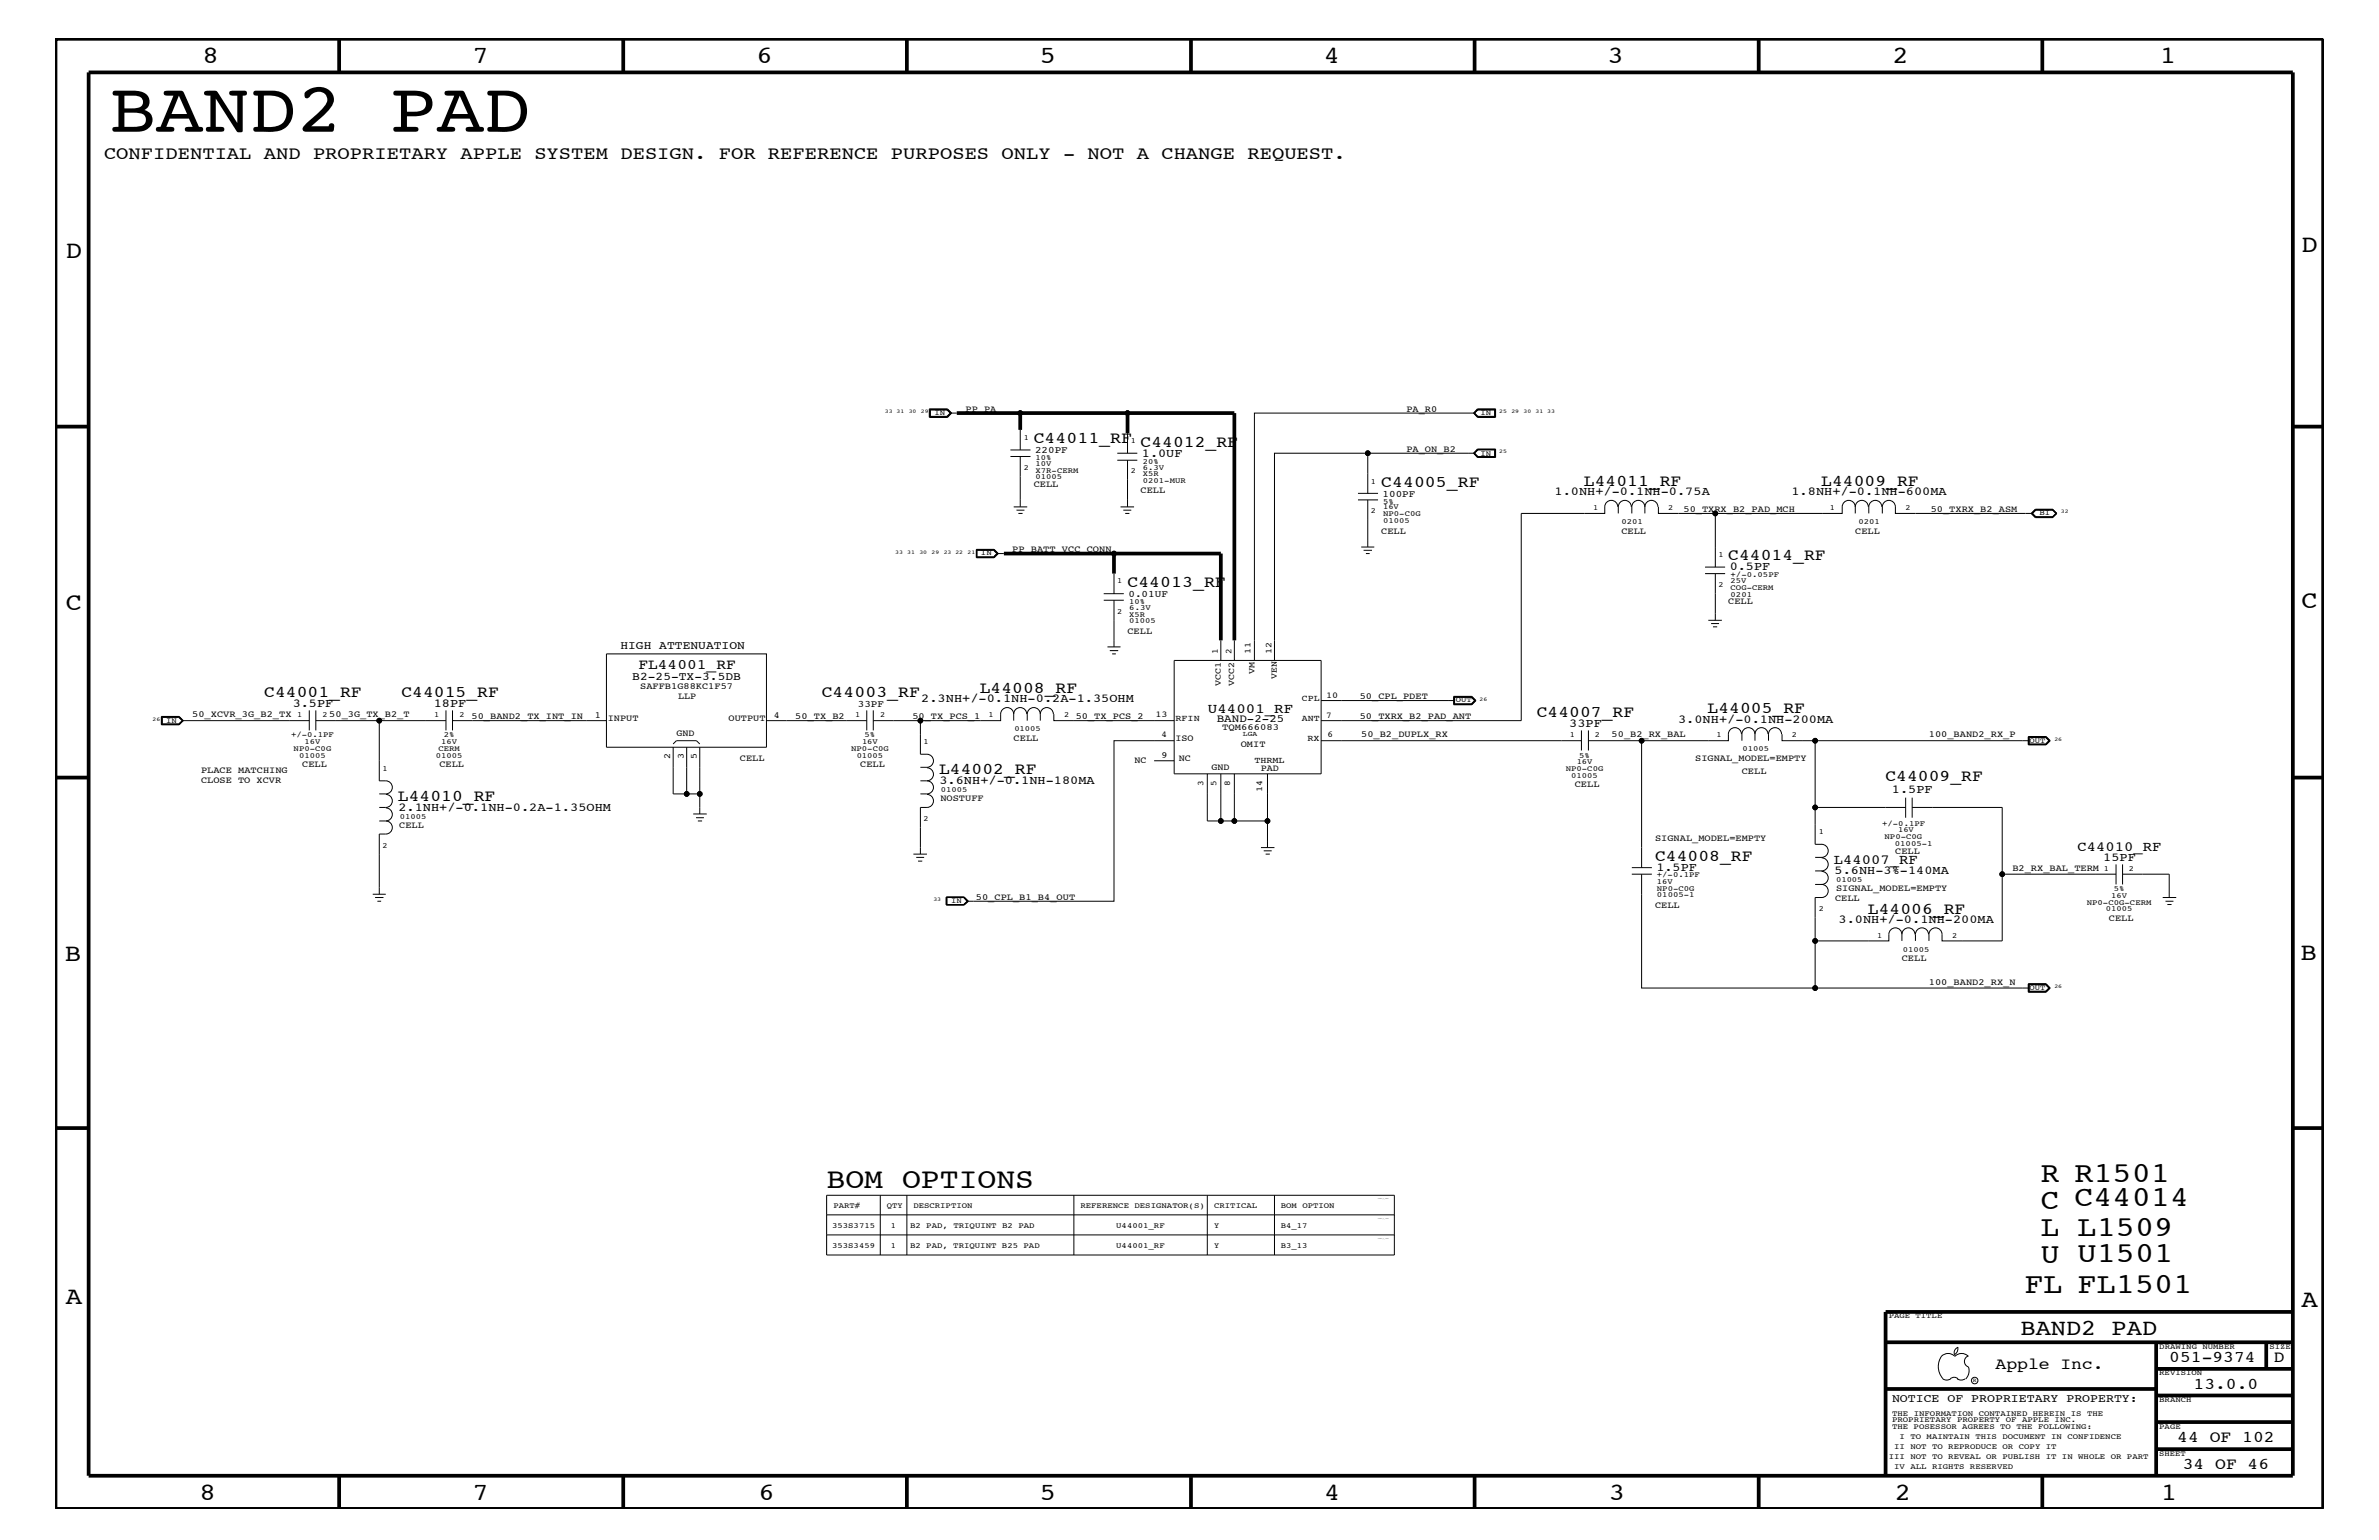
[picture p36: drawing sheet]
<svg xmlns="http://www.w3.org/2000/svg" width="432mm" height="279mm" viewBox="0 0 432 279" stroke-linecap="round" stroke-linejoin="round" font-family="sans-serif">
<defs><g id="words">
<text font-size="12.9" x="19.8" y="23.9">BAND2 PAD</text>
<g font-size="5.2">
<text x="150" y="215.6">BOM OPTIONS</text>
<text x="370.4" y="214.5">R R1501</text>
<text x="370.4" y="219.4">C C44014</text>
<text x="370.4" y="224.2">L L1509</text>
<text x="370.4" y="229.1">U U1501</text>
<text x="367.5" y="234.6">FL FL1501</text>
</g>
<g font-size="4.5">
<text x="36.7" y="11.5">8</text>
<text x="85.8" y="11.5">7</text>
<text x="137.3" y="11.5">6</text>
<text x="188.7" y="11.5">5</text>
<text x="240.3" y="11.5">4</text>
<text x="291.8" y="11.5">3</text>
<text x="343.5" y="11.5">2</text>
<text x="392" y="11.5">1</text>
<text x="11.9" y="46.8">D</text>
<text x="417.7" y="45.7">D</text>
<text x="11.9" y="110.6">C</text>
<text x="417.7" y="110.3">C</text>
<text x="11.8" y="174.3">B</text>
<text x="417.6" y="174.2">B</text>
<text x="11.9" y="236.7">A</text>
<text x="417.7" y="237.1">A</text>
<text x="36.2" y="272.1">8</text>
<text x="85.8" y="272.1">7</text>
<text x="137.7" y="272.1">6</text>
<text x="188.7" y="272.1">5</text>
<text x="240.4" y="272.1">4</text>
<text x="292" y="272.1">3</text>
<text x="343.9" y="272.1">2</text>
<text x="392.2" y="272.1">1</text>
</g>
<text font-size="4.1" x="366.7" y="242.3">BAND2 PAD</text>
<text font-size="3.3" x="18.9" y="28.9">CONFIDENTIAL AND PROPRIETARY APPLE SYSTEM DESIGN. FOR REFERENCE PURPOSES ONLY - NOT A CHANGE REQUEST.</text>
<g font-size="3">
<text x="187.6" y="80.5">C44011_RF</text>
<text x="207" y="81.1">C44012_RF</text>
<text x="250.7" y="88.3">C44005_RF</text>
<text x="287.5" y="88.2">L44011_RF</text>
<text x="330.6" y="88.2">L44009_RF</text>
<text x="313.7" y="101.6">C44014_RF</text>
<text x="204.6" y="106.5">C44013_RF</text>
<text x="177.8" y="125.8">L44008_RF</text>
<text x="48" y="126.5">C44001_RF</text>
<text x="72.9" y="126.5">C44015_RF</text>
<text x="149.1" y="126.5">C44003_RF</text>
<text x="278.9" y="130.2">C44007_RF</text>
<text x="309.9" y="129.4">L44005_RF</text>
<text x="170.4" y="140.4">L44002_RF</text>
<text x="342.2" y="141.7">C44009_RF</text>
<text x="72.2" y="145.3">L44010_RF</text>
<text x="300.4" y="156.2">C44008_RF</text>
<text x="339" y="165.8">L44006_RF</text>
<text x="362.2" y="248.4">Apple Inc.</text>
<text x="393.7" y="247.1">051-9374</text>
<text x="398.1" y="252">13.0.0</text>
<text x="412.7" y="247.1">D</text>
<text x="395.2" y="261.6">44 OF 102</text>
<text x="396.2" y="266.6">34 OF 46</text>
</g>
<text font-size="2.6" x="115.9" y="121.4">FL44001_RF</text>
<g font-size="2.5">
<text x="219.2" y="129.4">U44001_RF</text>
<text x="377.1" y="154.4">C44010_RF</text>
<text x="332.8" y="156.8">L44007_RF</text>
</g>
<g font-size="2.2">
<text x="207.3" y="82.8">1.0UF</text>
<text x="282.2" y="89.9">1.0NH+/-0.1NH-0.75A</text>
<text x="325.2" y="89.9">1.8NH+/-0.1NH-600MA</text>
<text x="313.9" y="103.5">0.5PF</text>
<text x="53.1" y="128.3">3.5PF</text>
<text x="78.7" y="128.3">18PF</text>
<text x="167.2" y="127.5">2.3NH+/-0.1NH-0.2A-1.35OHM</text>
<text x="284.8" y="131.9">33PF</text>
<text x="304.6" y="131.1">3.0NH+/-0.1NH-200MA</text>
<text x="170.5" y="142.3">3.6NH+/-0.1NH-180MA</text>
<text x="343.4" y="143.9">1.5PF</text>
<text x="72.3" y="147.1">2.1NH+/-0.1NH-0.2A-1.35OHM</text>
<text x="300.7" y="158">1.5PF</text>
<text x="333" y="158.6">5.6NH-3%-140MA</text>
<text x="381.8" y="156.2">15PF</text>
<text x="333.7" y="167.5">3.0NH+/-0.1NH-200MA</text>
</g>
<g font-size="2.1">
<text x="112.6" y="117.7">HIGH ATTENUATION</text>
<text x="114.8" y="123.4">B2-25-TX-3.5DB</text>
<text x="343.4" y="254.4">NOTICE OF PROPRIETARY PROPERTY:</text>
</g>
<text font-size="2" x="220.9" y="131">BAND-2-25</text>
<g font-size="1.8">
<text x="187.9" y="82.2">220PF</text>
<text x="251" y="90.1">100PF</text>
<text x="204.8" y="108.3">0.01UF</text>
<text x="155.7" y="128.3">33PF</text>
</g>
<g font-size="1.7">
<text x="175.3" y="74.7">PP_PA</text>
<text x="255.3" y="74.7">PA_R0</text>
<text x="255.3" y="82">PA_ON_B2</text>
<text x="187.6" y="88.3">CELL</text>
<text x="207" y="89.5">CELL</text>
<text x="305.6" y="92.9">50_TXRX_B2_PAD_MCH</text>
<text x="350.4" y="92.9">50_TXRX_B2_ASM</text>
<text x="183.7" y="100.2">PP_BATT_VCC_CONN</text>
<text x="250.7" y="96.8">CELL</text>
<text x="294.3" y="96.8">CELL</text>
<text x="336.7" y="96.8">CELL</text>
<text x="313.7" y="109.5">CELL</text>
<text x="204.6" y="115">CELL</text>
<text x="116.2" y="125.1">SAFFB1G88KC1F57</text>
<text x="34.9" y="130.2">50_XCVR_3G_B2_TX</text>
<text x="59.8" y="130.2">50_3G_TX_B2_T</text>
<text x="85.6" y="130.5">50_BAND2_TX_INT_IN</text>
<text x="107.9" y="130.2">1</text>
<text x="110.3" y="130.8">INPUT</text>
<text x="123.1" y="126.8">LLP</text>
<text x="132.2" y="130.8">OUTPUT</text>
<text x="140.5" y="130.2">4</text>
<text x="144.4" y="130.5">50_TX_B2</text>
<text x="165.6" y="130.5">50_TX_PCS_1</text>
<text x="195.2" y="130.5">50_TX_PCS_2</text>
<text x="246.8" y="130.5">50_TXRX_B2_PAD_ANT</text>
<text x="246.8" y="126.9">50_CPL_PDET</text>
<text x="121.7" y="137.7" transform="rotate(-90 121.7 137.7)">2</text>
<text x="122.8" y="133.5">GND</text>
<text x="124.1" y="137.7" transform="rotate(-90 124.1 137.7)">3</text>
<text x="126.5" y="137.7" transform="rotate(-90 126.5 137.7)">5</text>
<text x="184" y="134.4">CELL</text>
<text x="210.8" y="137.4">9</text>
<text x="213.4" y="134.4">ISO</text>
<text x="221.8" y="132.4">TQM666083</text>
<text x="225.2" y="135.6">OMIT</text>
<text x="247.1" y="133.8">50_B2_DUPLX_RX</text>
<text x="292.5" y="133.8">50_B2_RX_BAL</text>
<text x="350.1" y="133.8">100_BAND2_RX_P</text>
<text x="36.5" y="142.1">CLOSE TO XCVR</text>
<text x="36.5" y="140.2">PLACE MATCHING</text>
<text x="54.9" y="139.2">CELL</text>
<text x="79.8" y="139.2">CELL</text>
<text x="134.3" y="138">CELL</text>
<text x="156.1" y="139.2">CELL</text>
<text x="205.9" y="138.5">NC</text>
<text x="214" y="138">NC</text>
<text x="219.9" y="139.7">GND</text>
<text x="228.9" y="139.8">PAD</text>
<text x="285.8" y="142.9">CELL</text>
<text x="307.7" y="138">SIGNAL_MODEL=EMPTY</text>
<text x="316.1" y="140.4">CELL</text>
<text x="170.7" y="145.3">NOSTUFF</text>
<text x="72.5" y="150.1">CELL</text>
<text x="300.4" y="152.6">SIGNAL_MODEL=EMPTY</text>
<text x="344" y="155">CELL</text>
<text x="333.2" y="161.6">SIGNAL_MODEL=EMPTY</text>
<text x="365.3" y="158">B2_RX_BAL_TERM</text>
<text x="177.1" y="163.3">50_CPL_B1_B4_OUT</text>
<text x="300.4" y="164.7">CELL</text>
<text x="333.1" y="163.5">CELL</text>
<text x="382.8" y="167.1">CELL</text>
<text x="345.2" y="174.4">CELL</text>
<text x="350.1" y="178.7">100_BAND2_RX_N</text>
</g>
<g font-size="1.6">
<text x="221.1" y="118.6" transform="rotate(-90 221.1 118.6)">1</text>
<text x="223.5" y="118.6" transform="rotate(-90 223.5 118.6)">2</text>
<text x="227" y="118.6" transform="rotate(-90 227 118.6)">11</text>
<text x="230.8" y="118.6" transform="rotate(-90 230.8 118.6)">12</text>
<text x="221.6" y="124.5" transform="rotate(-90 221.6 124.5)">VCC1</text>
<text x="224" y="124.5" transform="rotate(-90 224 124.5)">VCC2</text>
<text x="227.7" y="122.3" transform="rotate(-90 227.7 122.3)">VM</text>
<text x="231.7" y="123.2" transform="rotate(-90 231.7 123.2)">VEN</text>
<text x="209.7" y="130.2">13</text>
<text x="213.4" y="130.8">RFIN</text>
<text x="236.3" y="127.1">CPL</text>
<text x="236.3" y="130.8">ANT</text>
<text x="240.7" y="126.6">10</text>
<text x="240.7" y="130.2">7</text>
<text x="210.8" y="133.7">4</text>
<text x="237.3" y="134.4">RX</text>
<text x="241" y="133.7">6</text>
<text x="218.4" y="142.5" transform="rotate(-90 218.4 142.5)">3</text>
<text x="220.8" y="142.5" transform="rotate(-90 220.8 142.5)">5</text>
<text x="223.3" y="142.5" transform="rotate(-90 223.3 142.5)">8</text>
<text x="227.7" y="138.4">THRML</text>
<text x="229.1" y="143.7" transform="rotate(-90 229.1 143.7)">14</text>
</g>
<g font-size="1.4">
<text x="169.6" y="75.4">IN</text>
<text x="268.7" y="75.4">IN</text>
<text x="185.8" y="79.9">1</text>
<text x="188" y="83.5">10%</text>
<text x="205.2" y="80.5">1</text>
<text x="268.7" y="82.7">IN</text>
<text x="185.8" y="85.3">2</text>
<text x="188" y="84.5">10V</text>
<text x="188" y="85.8">X7R-CERM</text>
<text x="188" y="87">01005</text>
<text x="205.2" y="85.9">2</text>
<text x="207.4" y="86.4">X5R</text>
<text x="207.4" y="84.1">20%</text>
<text x="207.4" y="87.6">0201-MUR</text>
<text x="207.4" y="85.2">6.3V</text>
<text x="248.8" y="87.7">1</text>
<text x="248.8" y="93.2">2</text>
<text x="251" y="93.7">NP0-C0G</text>
<text x="251" y="91.4">5%</text>
<text x="251" y="92.4">16V</text>
<text x="251" y="94.9">01005</text>
<text x="289.1" y="92.6">1</text>
<text x="294.3" y="95.1">0201</text>
<text x="302.8" y="92.6">2</text>
<text x="332.1" y="92.6">1</text>
<text x="337.3" y="95.1">0201</text>
<text x="345.9" y="92.6">2</text>
<text x="370.2" y="93.5">BI</text>
<text x="178.1" y="100.8">IN</text>
<text x="311.9" y="101">1</text>
<text x="202.8" y="105.9">1</text>
<text x="311.9" y="106.5">2</text>
<text x="314.1" y="105.8">25V</text>
<text x="314.1" y="104.7">+/-0.05PF</text>
<text x="314.1" y="107">COG-CERM</text>
<text x="202.8" y="111.4">2</text>
<text x="205" y="109.5">10%</text>
<text x="205" y="113.1">01005</text>
<text x="205" y="111.9">X5R</text>
<text x="205" y="110.6">6.3V</text>
<text x="314.1" y="108.2">0201</text>
<text x="30.1" y="131.1">IN</text>
<text x="53.9" y="130.2">1</text>
<text x="58.5" y="130.2">2</text>
<text x="78.8" y="130.2">1</text>
<text x="83.4" y="130.2">2</text>
<text x="155.2" y="130.2">1</text>
<text x="159.8" y="130.2">2</text>
<text x="179.4" y="130.2">1</text>
<text x="193.1" y="130.2">2</text>
<text x="264.2" y="127.5">OUT</text>
<text x="52.8" y="133.8">+/-0.1PF</text>
<text x="53.3" y="136.2">NP0-C0G</text>
<text x="54.3" y="137.4">01005</text>
<text x="55.3" y="135">16V</text>
<text x="79.1" y="137.4">01005</text>
<text x="79.6" y="136.2">CERM</text>
<text x="80.1" y="135">16V</text>
<text x="80.6" y="133.8">2%</text>
<text x="154.5" y="136.2">NP0-C0G</text>
<text x="155.5" y="137.4">01005</text>
<text x="156.5" y="135">16V</text>
<text x="156.9" y="133.8">5%</text>
<text x="167.6" y="135">1</text>
<text x="184.1" y="132.7">01005</text>
<text x="284.9" y="133.8">1</text>
<text x="286.6" y="137.4">5%</text>
<text x="289.5" y="133.8">2</text>
<text x="311.6" y="133.8">1</text>
<text x="316.3" y="136.3">01005</text>
<text x="325.2" y="133.8">2</text>
<text x="368.4" y="134.7">OUT</text>
<text x="69.4" y="139.8">1</text>
<text x="170.8" y="143.7">01005</text>
<text x="284.2" y="139.8">NP0-C0G</text>
<text x="285.2" y="141.1">01005</text>
<text x="286.2" y="138.6">16V</text>
<text x="72.6" y="148.5">01005</text>
<text x="167.6" y="149">2</text>
<text x="341.6" y="149.8">+/-0.1PF</text>
<text x="69.4" y="153.8">2</text>
<text x="330.1" y="151.3">1</text>
<text x="342.1" y="152.2">NP0-C0G</text>
<text x="343.9" y="153.4">01005-1</text>
<text x="344.5" y="151">16V</text>
<text x="300.7" y="161.6">NP0-C0G</text>
<text x="300.7" y="160.3">16V</text>
<text x="300.7" y="159.2">+/-0.1PF</text>
<text x="333.2" y="160">01005</text>
<text x="381.9" y="158">1</text>
<text x="383.7" y="161.7">5%</text>
<text x="386.4" y="158">2</text>
<text x="172.6" y="163.9">IN</text>
<text x="300.7" y="162.8">01005-1</text>
<text x="330.1" y="165.3">2</text>
<text x="378.8" y="164.1">NP0-C0G-CERM</text>
<text x="382.2" y="165.3">01005</text>
<text x="383.2" y="162.8">16V</text>
<text x="340.7" y="170.1">1</text>
<text x="345.4" y="172.7">01005</text>
<text x="354.3" y="170.1">2</text>
<text x="368.4" y="179.6">OUT</text>
<text x="151.3" y="219.2">PART#</text>
<text x="161" y="219.2">QTY</text>
<text x="165.8" y="219.2">DESCRIPTION</text>
<text x="196.1" y="219.2">REFERENCE DESIGNATOR(S)</text>
<text x="220.4" y="219.2">CRITICAL</text>
<text x="232.5" y="219.2">BOM OPTION</text>
<text x="151" y="222.9">353S3715</text>
<text x="151" y="226.5">353S3459</text>
<text x="161.7" y="222.9">1</text>
<text x="161.7" y="226.5">1</text>
<text x="165.2" y="222.9">B2 PAD, TRIQUINT B2 PAD</text>
<text x="165.2" y="226.5">B2 PAD, TRIQUINT B25 PAD</text>
<text x="202.6" y="222.9">U44001_RF</text>
<text x="202.6" y="226.5">U44001_RF</text>
<text x="220.4" y="222.9">Y</text>
<text x="220.4" y="226.5">Y</text>
<text x="232.5" y="222.9">B4_17</text>
<text x="232.5" y="226.5">B3_13</text>
<text x="342.8" y="239.2">PAGE TITLE</text>
<text x="391.9" y="244.7">DRAWING NUMBER</text>
<text x="411.9" y="244.7">SIZE</text>
<text x="391.9" y="249.5">REVISION</text>
<text x="343.4" y="256.8">THE INFORMATION CONTAINED HEREIN IS THE</text>
<text x="391.9" y="254.4">BRANCH</text>
<text x="343.4" y="258">PROPRIETARY PROPERTY OF APPLE INC.</text>
<text x="343.4" y="259.3">THE POSESSOR AGREES TO THE FOLLOWING:</text>
<text x="343.8" y="262.9">II NOT TO REPRODUCE OR COPY IT</text>
<text x="344.8" y="261.1">I TO MAINTAIN THIS DOCUMENT IN CONFIDENCE</text>
<text x="391.9" y="259.3">PAGE</text>
<text x="342.8" y="264.7">III NOT TO REVEAL OR PUBLISH IT IN WHOLE OR PART</text>
<text x="343.8" y="266.6">IV ALL RIGHTS RESERVED</text>
<text x="391.9" y="264.1">SHEET</text>
</g>
<text font-size="1.3" x="225.6" y="133.5">LGA</text>
<g font-size="1">
<text x="160.6" y="75">33 31</text>
<text x="164.9" y="75">30</text>
<text x="167.1" y="75">29</text>
<text x="272.1" y="75">25</text>
<text x="274.3" y="75">29</text>
<text x="276.5" y="75">30</text>
<text x="278.7" y="75">31 33</text>
<text x="272.1" y="82.2">25</text>
<text x="374.1" y="93.2">32</text>
<text x="162.5" y="100.4">33</text>
<text x="164.7" y="100.4">31</text>
<text x="166.9" y="100.4">30</text>
<text x="169.1" y="100.4">29</text>
<text x="171.3" y="100.4">23 22</text>
<text x="175.6" y="100.4">21</text>
<text x="27.7" y="130.8">26</text>
<text x="268.6" y="127.1">26</text>
<text x="372.9" y="134.4">26</text>
<text x="169.4" y="163.5">33</text>
<text x="372.9" y="179.3">26</text>
<text x="358.1" y="250.7">R</text>
</g>
</g></defs>
<g fill="none" stroke="#000" stroke-width=".18">
<path d="M168.7 74.2h3.3l.7 .7-.7 .8h-3.3zM168.8 75.7v-1.4h3.2l.6 .6-.6 .8M168.8 74.4h3.1l.7 .5-.7 .7h-3.1zM171.9 74.4l.6 .5M172.5 74.9h1.2M172.5 74.9l-.6 .6h-3.1M185.2 78v3.6M204.7 78.6v3.6M267.5 74.9l.7-.6h3.2v1.4M267.5 74.9l.7 .8M267.6 74.9h-39.9v44.9M268.2 74.2h3.3v1.5h-3.3l-.7-.8z"/>
<path d="M268.2 74.4l-.6 .5 .6 .7h3.2M268.2 74.4h3.2M271.3 74.4v1.1h-3.1l-.6-.6 .6-.5M177.2 99.7h3.2l.8 .7-.8 .8h-3.2zM177.2 99.8h3.2l.7 .6-.7 .7h-3.2M177.3 99.8h3.1l.5 .6M177.3 99.8v1.3M180.4 99.8l.6 .6-.6 .7M183.4 82.8h3.6M183.4 81.6h3.6M184 92h2.4M184.5 92.6h1.4"/>
<path d="M184.8 93.2h.8M185.2 82.8v9.2M202.8 83.5h3.6M202.8 82.2h3.6M203.4 92h2.4M203.9 92.6h1.4M204.2 93.2h.8M204.7 83.5v8.5M246.5 90.7h3.6M246.5 89.5h3.6M247.1 99.2h2.3M247.5 99.8h1.5"/>
<path d="M248.3 82.2v7.3M248.3 90.7v8.5M267.5 82.2l.7 .8M267.6 82.2h-36.3v37.6M268.2 81.5h3.3v1.5h-3.3l-.7-.8zM268.2 81.6l-.6 .6 .6 .7h3.2M268.2 81.6l-.7 .6M268.2 81.6h3.1v1.2h-3.1l-.6-.6zM268.2 81.6h3.2v1.4M293.6 92a1.19 1.19 0 0 0-1.1-1.2 1.19 1.19 0 0 0-1.2 1.2v1.2h-15.2v37.5h-36.3M296.1 92a1.19 1.19 0 0 0-1.2-1.2 1.19 1.19 0 0 0-1.2 1.2v1.2M298.6 92a1.19 1.19 0 0 1 1.1-1.2 1.19 1.19 0 0 1 1.2 1.2"/>
<path d="M298.6 92a1.19 1.19 0 0 0-1.2-1.2 1.19 1.19 0 0 0-1.2 1.2v1.2M298.6 92v1.2M301 92v1.2h3.6h29.8v-1.2a1.19 1.19 0 0 1 1.2-1.2 1.19 1.19 0 0 1 1.1 1.2M311.3 93.2v9.7M336.7 92v1.2M336.7 92a1.19 1.19 0 0 1 1.2-1.2 1.19 1.19 0 0 1 1.2 1.2M341.6 92a1.19 1.19 0 0 0-1.2-1.2 1.19 1.19 0 0 0-1.2 1.2v1.2M368.9 93.2h-24.9v-1.2a1.19 1.19 0 0 0-1.2-1.2 1.19 1.19 0 0 0-1.1 1.2v1.2M369.4 92.5h3.2l.7 .7-.7 .6h-3.2l-.7-.6zM369.4 92.4h3.2l.7 .8-.7 .7h-3.2l-.7-.7zM369.5 92.5h3.1l.6 .7-.6 .6h-3.1l-.7-.6zM369.5 92.6h3.1l.5 .6-.5 .5h-3.1l-.6-.5z"/>
<path d="M110.1 118.6h29v17h-29zM180.9 100.4h1.3M180.9 100.4l-.5 .6h-3.1M200.3 108.9h3.7M200.3 107.7h3.7M201 117.4h2.4M201.4 118h1.6M201.9 118.6h.6M202.2 104.1v3.6M202.2 108.9v8.5M213.1 119.8h26.7v20.6h-26.7zM221.6 116.2v3.6"/>
<path d="M224 116.2v3.6M247.9 100.4h.7M309.5 102.9h3.6M309.5 104.1h3.6M310.1 112.5h2.4M310.6 113.1h1.4M310.9 113.7h.8M311.3 104.1v8.4M29.3 131.4h3.2M29.3 130h3.2l.8 .7-.8 .8h-3.2zM29.3 130.1h3.2M29.4 130.1v1.3"/>
<path d="M29.5 130.2h2.9l.7 .5-.7 .6h-2.9zM32.5 130.1l.6 .6M32.5 130.1l.7 .6-.7 .7M33.1 130.7l-.6 .7M33.1 130.7h23M56.1 128.9v3.6M57.3 128.9v3.6M57.3 130.7h11.5M80.9 130.7h-12.1v11h1.2a1.19 1.19 0 0 1 1.2 1.1 1.19 1.19 0 0 1-1.2 1.2M80.9 128.9v3.6M82.1 128.9v3.6M82.1 130.7h28"/>
<path d="M122.2 135l.6-.6h3.6l.6 .6M122.2 135.6v8.4h4.8M124.6 135.6v8.4M127 135.6v12.1M139.1 130.7h18.2M157.3 128.9v3.6M158.5 128.9v3.6M158.5 130.7h8.6M168.2 139.3a1.19 1.19 0 0 1 1.2 1.2 1.19 1.19 0 0 1-1.1 1.2M184 129.6a1.19 1.19 0 0 1 1.2-1.2 1.19 1.19 0 0 1 1.2 1.2M184 129.6a1.19 1.19 0 0 0-1.2-1.2 1.19 1.19 0 0 0-1.2 1.2v1.1h-14.5v6.1h1.1a1.19 1.19 0 0 1 1.2 1.2 1.19 1.19 0 0 1-1.1 1.2h-1.2M184 129.6v1.1"/>
<path d="M188.8 129.6a1.19 1.19 0 0 1 1.2-1.2 1.19 1.19 0 0 1 1.2 1.2M188.8 129.6a1.19 1.19 0 0 0-1.2-1.2 1.19 1.19 0 0 0-1.2 1.2v1.1M188.8 129.6v1.1M191.3 129.6v1.1h21.8M209.5 138h3.6M213.1 134.4h-10.9v29.1h-26.7M239.8 127.1h24.2M239.8 134.4h47.2M263.8 126.3h3.3l.8 .8-.8 .8h-3.3zM263.9 126.4h3.2l.7 .7-.7 .7h-3.2zM264 126.5h3.1l.5 .6-.5 .6h-3.1M264 126.4v1.4"/>
<path d="M267.1 126.4l.6 .7-.6 .7M287 132.5v3.7M288.3 132.5v3.7M288.3 134.4h9.7M316.1 133.2a1.19 1.19 0 0 0-1.2-1.2 1.19 1.19 0 0 0-1.2 1.2v1.2h-15.7v23M318.5 133.2a1.19 1.19 0 0 0-1.1-1.2 1.19 1.19 0 0 0-1.2 1.2v1.2M318.5 133.2v1.2M318.5 133.2a1.19 1.19 0 0 1 1.2-1.2 1.19 1.19 0 0 1 1.2 1.2M323.4 133.2a1.19 1.19 0 0 0-1.2-1.2 1.19 1.19 0 0 0-1.2 1.2v1.2M323.4 133.2v1.2h6.1M368.2 133.6h3.2l.7 .8-.7 .7h-3.2zM368.2 135.1h3.2"/>
<path d="M368.2 133.7h3.2M368.2 133.7v1.4M368.3 133.8h3l.6 .6-.6 .6h-3zM368.3 134.4h-38.8v12.1h16.4M371.4 133.7l.6 .7-.6 .7M68.8 148.9h1.2a1.19 1.19 0 0 1 1.2 1.2 1.19 1.19 0 0 1-1.2 1.2M68.8 146.5h1.2M68.8 144h1.2M70 151.3h-1.2v10.9M70 146.6a1.19 1.19 0 0 1 1.2 1.2 1.19 1.19 0 0 1-1.2 1.1M70 144.1a1.19 1.19 0 0 1 1.2 1.2 1.19 1.19 0 0 1-1.2 1.2M125.8 147.7h2.5"/>
<path d="M126.3 148.4h1.5M126.7 148.9h.7M165.8 155h2.4M166.3 155.6h1.4M166.6 156.2h.8M167.1 141.7h1.1M168.2 141.7a1.19 1.19 0 0 1 1.2 1.1 1.19 1.19 0 0 1-1.1 1.2h-1.2M168.2 144.1a1.19 1.19 0 0 1 1.2 1.2 1.19 1.19 0 0 1-1.1 1.2h-1.2v8.5M219.1 140.4v8.5h11M221.6 140.4v8.5M224 140.4v8.5M228.9 153.8h2.4"/>
<path d="M229.4 154.4h1.4M229.7 155h.8M230.1 140.4v13.4M296.2 158.6h3.6M296.2 157.4h3.6M298 158.6v20.7h31.5M329.5 146.5v6.7h1.2M329.5 155.6h1.2M329.5 158h1.2M330.6 158.1a1.19 1.19 0 0 1 1.2 1.2 1.19 1.19 0 0 1-1.1 1.2 1.19 1.19 0 0 1 1.1 1.1 1.19 1.19 0 0 1-1.1 1.2M330.6 153.2a1.19 1.19 0 0 1 1.2 1.2 1.19 1.19 0 0 1-1.1 1.2M330.6 155.6a1.19 1.19 0 0 1 1.2 1.2 1.19 1.19 0 0 1-1.1 1.2"/>
<path d="M345.9 144.7v3.7M347.1 146.5h16.3v12.1M347.1 144.7v3.7M384.1 158.6h-20.7v12.1h-10.9v-1.2a1.19 1.19 0 0 0-1.2-1.2 1.19 1.19 0 0 0-1.2 1.2v1.2M384.1 156.8v3.7M385.3 158.6h8.4v4.2M385.3 156.8v3.7M67.7 162.2h2.3M68.1 162.8h1.5M68.5 163.5h.7M171.7 162.8h3.3l.8 .7-.8 .7h-3.3zM171.8 164.1h3.1"/>
<path d="M171.8 162.8v1.4M171.8 162.8h3.1M171.9 162.8v1.3M174.9 162.8l.8 .7-.8 .7M174.9 162.8l.6 .7M174.9 162.8l.7 .7-.7 .6M175.5 163.5l-.6 .6M329.5 160.5h1.2M329.5 170.7v8.6h38.8M330.7 162.8h-1.2v7.9h13.3v-1.2a1.19 1.19 0 0 1 1.2-1.2 1.19 1.19 0 0 1 1.2 1.2M345.2 169.5a1.19 1.19 0 0 1 1.2-1.2 1.19 1.19 0 0 1 1.2 1.2M345.2 169.5v1.2"/>
<path d="M350 169.5a1.19 1.19 0 0 0-1.2-1.2 1.19 1.19 0 0 0-1.1 1.2v1.2M368.2 178.5h3.2l.7 .8-.7 .7h-3.2zM368.2 178.6h3.2l.6 .7-.6 .6h-3.2zM371.3 179.9l.6-.6-.6-.6h-3v1.2M371.4 178.5l.6 .8-.6 .6h-3.2M392.5 162.8h2.5M393 163.5h1.5M393.4 164.1h.7M150 216.9h103.1v10.8h-103.1zM159.8 216.9v10.8M164.6 216.9v10.8M194.9 216.9v10.8"/>
<path d="M219.1 216.9v10.8M231.3 216.9v10.8M150 220.4h103.1M150 224.1h103.1M352.4 246.1a1.69 1.69 0 0 1 2.4 0M352.4 246a3.3 3.3 0 0 0 .3 4.1M352.6 250.2l.7 .2 .7-.2M354 250.2l.7-.3 .7 .3M354.8 246.1a1.69 1.69 0 0 1 2.5 0M355.3 250.2l.7 .2 .7-.2M355.3 244.4l.1 .3a1.18 1.18 0 0 1-.6 1M355.4 244.4a.99 .99 0 0 0-.6 1.4"/>
<path d="M357.2 246a1.04 1.04 0 0 0-.6 1 1.04 1.04 0 0 0 .6 1M357.3 248l.1 .7a2.11 2.11 0 0 1-.6 1.5"/>
<circle cx="185.2" cy="74.9" r=".42"/>
<circle cx="204.7" cy="74.9" r=".42"/>
<circle cx="248.3" cy="82.2" r=".42"/>
<circle cx="311.3" cy="93.2" r=".42"/>
<circle cx="202.2" cy="100.4" r=".42"/>
<circle cx="68.8" cy="130.7" r=".42"/>
<circle cx="167.1" cy="130.7" r=".42"/>
<circle cx="298" cy="134.4" r=".42"/>
<circle cx="329.5" cy="134.4" r=".42"/>
<circle cx="124.6" cy="144" r=".42"/>
<circle cx="127" cy="144" r=".42"/>
<circle cx="221.6" cy="148.9" r=".42"/>
<circle cx="224" cy="148.9" r=".42"/>
<circle cx="230.1" cy="148.9" r=".42"/>
<circle cx="329.5" cy="146.5" r=".42"/>
<circle cx="363.4" cy="158.6" r=".42"/>
<circle cx="329.5" cy="179.3" r=".42"/>
<circle cx="329.5" cy="170.7" r=".42"/>
<circle cx="358.4" cy="250.5" r=".59"/>
</g>
<g fill="none" stroke="#000" stroke-width=".68" stroke-linecap="butt">
<path d="M10.1 7h411.6v266.8h-411.6zM16.1 13.1h400.1v254.6h-400.1zM61.6 7v6.1M113.1 7v6.1M164.6 7v6.1M216.2 7v6.1M267.6 7v6.1M319.2 7v6.1M370.7 7v6.1M10.1 77.4h6M173.7 74.9h50.3v41.3M185.2 74.9v3.1"/>
<path d="M204.7 74.9v3.7M416.2 77.4h5.5M182.2 100.4h39.4v15.8M202.2 100.4v3.7M10.1 141.1h6M416.2 141.1h5.5M10.1 204.7h6M416.2 204.7h5.5M416.2 238h-74v29.7M342.2 252h49.2M342.2 243.5h74M391.4 248.4h24.8"/>
<path d="M391.4 243.5v24.2M391.4 258h24.8M391.4 253.2h24.8M411.3 243.5v4.9M61.6 267.7v6.1M113.1 267.7v6.1M164.6 267.7v6.1M216.2 268v5.8M267.6 267.7v6.1M319.2 267.7v6.1M370.7 267.7v6.1M391.4 262.9h24.8"/>
</g>
<g fill="#000">
<circle cx="185.2" cy="75" r=".42"/>
<circle cx="204.6" cy="75" r=".42"/>
<circle cx="248.2" cy="82.2" r=".42"/>
<circle cx="311.3" cy="93.2" r=".42"/>
<circle cx="202.2" cy="100.4" r=".42"/>
<circle cx="68.8" cy="130.8" r=".42"/>
<circle cx="167" cy="130.8" r=".42"/>
<circle cx="297.9" cy="134.4" r=".42"/>
<circle cx="329.4" cy="134.4" r=".42"/>
<circle cx="124.6" cy="144" r=".42"/>
<circle cx="127" cy="144" r=".42"/>
<circle cx="221.6" cy="149" r=".42"/>
<circle cx="224" cy="149" r=".42"/>
<circle cx="230" cy="149" r=".42"/>
<circle cx="329.4" cy="146.5" r=".42"/>
<circle cx="363.4" cy="158.6" r=".42"/>
<circle cx="329.4" cy="179.3" r=".42"/>
<circle cx="329.4" cy="170.7" r=".42"/>
</g>
<use href="#words"/>
</svg>
